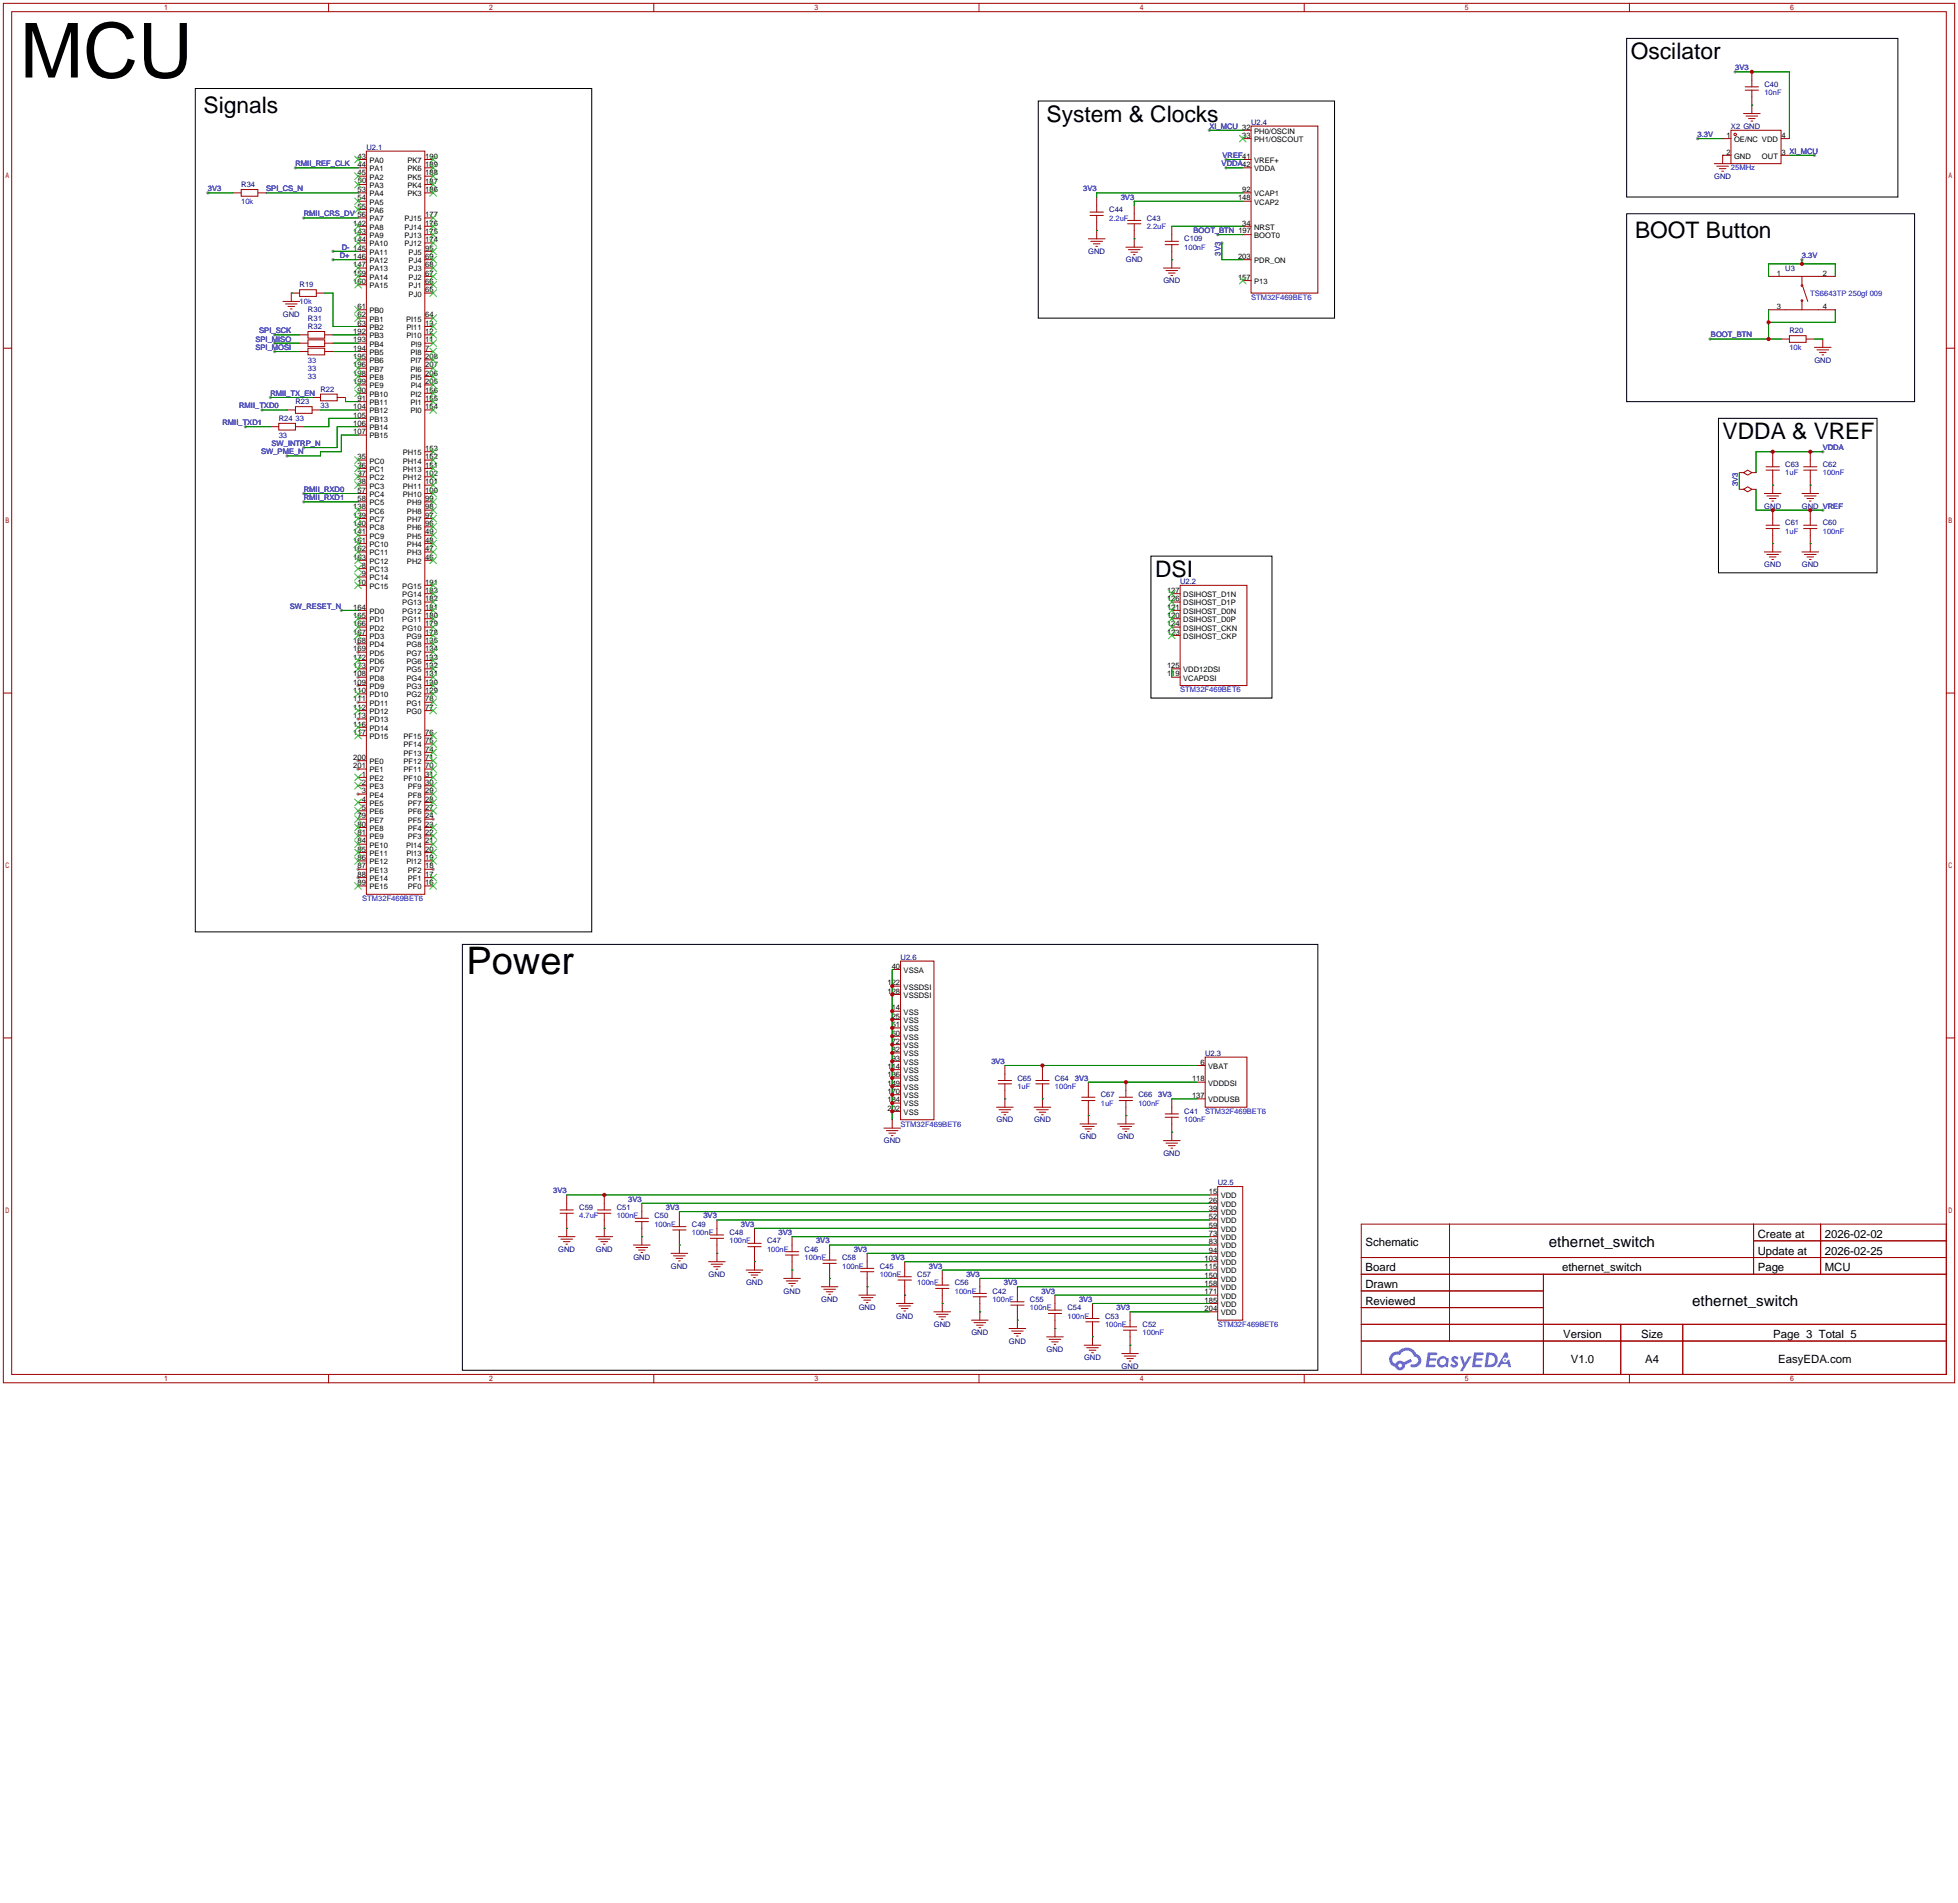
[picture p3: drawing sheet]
<svg xmlns="http://www.w3.org/2000/svg" width="596mm" height="579mm" viewBox="0 0 596 579" stroke-linecap="round" stroke-linejoin="round" font-family="sans-serif">
<defs><g id="words">
<text font-size="23.1" x="6.1" y="23.6">MCU</text>
<text font-size="11.5" x="142" y="296.4">Power</text>
<g font-size="6.9">
<text x="496.3" y="17.9">Oscilator</text>
<text x="62" y="34.4">Signals</text>
<text x="318.5" y="37">System &amp; Clocks</text>
<text x="497.6" y="72.5">BOOT Button</text>
<text x="524.3" y="133.5">VDDA &amp; VREF</text>
<text x="351.5" y="175.4">DSI</text>
</g>
<g font-size="4.6">
<text x="471.4" y="379.5">ethernet_switch</text>
<text x="515" y="397.2">ethernet_switch</text>
</g>
<g font-size="3.5">
<text x="534.9" y="376.6">Create at</text>
<text x="555.3" y="376.6">2026-02-02</text>
<text x="415.5" y="379.1">Schematic</text>
<text x="534.9" y="381.7">Update at</text>
<text x="555.3" y="381.7">2026-02-25</text>
<text x="415.5" y="386.7">Board</text>
<text x="475.4" y="386.7">ethernet_switch</text>
<text x="534.9" y="386.7">Page</text>
<text x="555.3" y="386.7">MCU</text>
<text x="415.5" y="391.8">Drawn</text>
<text x="415.5" y="396.9">Reviewed</text>
<text x="475.7" y="407.1">Version</text>
<text x="499.4" y="407.1">Size</text>
<text x="539.6" y="407.1">Page 3 Total 5</text>
<text x="478" y="414.7">V1.0</text>
<text x="500.7" y="414.7">A4</text>
<text x="541.2" y="414.7">EasyEDA.com</text>
</g>
<g font-size="2.3" fill="#00f">
<text x="528.1" y="21.4">3V3</text>
<text x="537" y="29">10nF</text>
<text x="368" y="39.2">XI_MCU 32</text>
<text x="516.6" y="41.7">3.3V</text>
<text x="89.9" y="50.6">RMII_REF_CLK</text>
<text x="371.8" y="50.6">VDDA42</text>
<text x="372" y="48.1">VREF41</text>
<text x="526.8" y="51.9">25MHz</text>
<text x="63.2" y="58.2">3V3</text>
<text x="81" y="58.2">SPI_CS_N</text>
<text x="329.6" y="58.2">3V3</text>
<text x="73.4" y="62">10k</text>
<text x="92.5" y="65.8">RMII_CRS_DV 56</text>
<text x="341.1" y="60.8">3V3</text>
<text x="337.6" y="67.1">2.2uF</text>
<text x="349" y="69.6">2.2uF</text>
<text x="363.2" y="70.9">BOOT_BTN 197</text>
<text x="104" y="76">D- 145</text>
<text x="360.4" y="76">100nF</text>
<text x="371.4" y="77.7" transform="rotate(-90 371.4 77.7)">3V3</text>
<text x="103.4" y="78.5">D+ 146</text>
<text x="548.4" y="78.5">3.3V</text>
<text x="550.9" y="90">TS6643TP 250gf 009</text>
<text x="91.2" y="92.5">10k</text>
<text x="380.7" y="91.2">STM32F469BET6</text>
<text x="78.9" y="101.4">SPI_SCK</text>
<text x="77.7" y="106.5">SPI_MOSI</text>
<text x="77.7" y="103.9">SPI_MISO</text>
<text x="520.7" y="102.7">BOOT_BTN</text>
<text x="544.6" y="106.5">10k</text>
<text x="93.7" y="110.3">33</text>
<text x="72.8" y="124.3">RMII_TXD0</text>
<text x="82.3" y="120.4">RMII_TX_EN</text>
<text x="97.5" y="124.3">33</text>
<text x="67.7" y="129.3">RMII_TXD1</text>
<text x="89.9" y="128.1">33</text>
<text x="82.7" y="135.7">SW_INTRP_N</text>
<text x="84.8" y="133.1">33</text>
<text x="554.7" y="137">VDDA</text>
<text x="79.5" y="138.2">SW_PME_N</text>
<text x="92.5" y="149.7">RMII_RXD0</text>
<text x="528.9" y="147.9" transform="rotate(-90 528.9 147.9)">3V3</text>
<text x="543.3" y="144.6">1uF</text>
<text x="554.7" y="144.6">100nF</text>
<text x="92.5" y="152.2">RMII_RXD1</text>
<text x="543.3" y="162.4">1uF</text>
<text x="554.7" y="162.4">100nF</text>
<text x="88.2" y="185.2">SW_RESET_N</text>
<text x="359.2" y="210.6">STM32F469BET6</text>
<text x="110.2" y="274.1">STM32F469BET6</text>
<text x="301.7" y="323.6">3V3</text>
<text x="327.1" y="328.7">3V3</text>
<text x="309.6" y="331.3">1uF</text>
<text x="321.1" y="331.3">100nF</text>
<text x="352.5" y="333.8">3V3</text>
<text x="335" y="336.3">1uF</text>
<text x="346.5" y="336.3">100nF</text>
<text x="360.4" y="341.4">100nF</text>
<text x="366.8" y="338.9">STM32F469BET6</text>
<text x="274.1" y="342.7">STM32F469BET6</text>
<text x="168.4" y="363">3V3</text>
<text x="191.2" y="365.6">3V3</text>
<text x="176.3" y="370.6">4.7uF</text>
<text x="187.7" y="370.6">100nF</text>
<text x="202.6" y="368.1">3V3</text>
<text x="214.1" y="370.6">3V3</text>
<text x="199.1" y="373.2">100nF</text>
<text x="210.6" y="375.7">100nF</text>
<text x="225.5" y="373.2">3V3</text>
<text x="236.9" y="375.7">3V3</text>
<text x="222" y="378.3">100nF</text>
<text x="233.4" y="380.8">100nF</text>
<text x="244.9" y="383.3">100nF</text>
<text x="248.4" y="378.3">3V3</text>
<text x="259.8" y="380.8">3V3</text>
<text x="271.2" y="383.3">3V3</text>
<text x="256.3" y="385.9">100nF</text>
<text x="267.7" y="388.4">100nF</text>
<text x="282.7" y="385.9">3V3</text>
<text x="294.1" y="388.4">3V3</text>
<text x="279.1" y="391">100nF</text>
<text x="290.6" y="393.5">100nF</text>
<text x="305.5" y="391">3V3</text>
<text x="316.9" y="393.5">3V3</text>
<text x="302" y="396">100nF</text>
<text x="313.4" y="398.6">100nF</text>
<text x="324.9" y="401.1">100nF</text>
<text x="328.4" y="396">3V3</text>
<text x="339.8" y="398.6">3V3</text>
<text x="336.3" y="403.7">100nF</text>
<text x="347.7" y="406.2">100nF</text>
<text x="370.6" y="403.7">STM32F469BET6</text>
</g>
<g font-size="2.3" fill="#000080">
<text x="537" y="26.5">C40</text>
<text x="380.7" y="37.9">U2.4</text>
<text x="526.8" y="39.2">X2 GND</text>
<text x="111.5" y="45.5">U2.1</text>
<text x="73.4" y="56.9">R34</text>
<text x="521.7" y="54.4">GND</text>
<text x="337.6" y="64.6">C44</text>
<text x="349" y="67.1">C43</text>
<text x="331.2" y="77.3">GND</text>
<text x="360.4" y="73.5">C109</text>
<text x="342.6" y="79.8">GND</text>
<text x="543.3" y="82.3">U3</text>
<text x="91.2" y="87.4">R19</text>
<text x="354.1" y="86.2">GND</text>
<text x="93.7" y="95">R30</text>
<text x="86.1" y="96.3">GND</text>
<text x="93.7" y="97.6">R31</text>
<text x="93.7" y="100.1">R32</text>
<text x="544.6" y="101.4">R20</text>
<text x="93.7" y="112.8">33</text>
<text x="552.2" y="110.3">GND</text>
<text x="93.7" y="115.4">33</text>
<text x="97.5" y="119.2">R22</text>
<text x="89.9" y="123">R23</text>
<text x="84.8" y="128.1">R24</text>
<text x="543.3" y="142">C63</text>
<text x="554.7" y="142">C62</text>
<text x="536.9" y="154.7">GND</text>
<text x="548.4" y="154.7">GND VREF</text>
<text x="543.3" y="159.8">C61</text>
<text x="554.7" y="159.8">C60</text>
<text x="536.9" y="172.5">GND</text>
<text x="548.4" y="172.5">GND</text>
<text x="359.2" y="177.6">U2.2</text>
<text x="274.1" y="291.9">U2.6</text>
<text x="366.8" y="321.1">U2.3</text>
<text x="309.6" y="328.7">C65</text>
<text x="321.1" y="328.7">C64</text>
<text x="335" y="333.8">C67</text>
<text x="346.5" y="333.8">C66</text>
<text x="303.3" y="341.4">GND</text>
<text x="314.7" y="341.4">GND</text>
<text x="360.4" y="338.9">C41</text>
<text x="269" y="347.8">GND</text>
<text x="328.7" y="346.5">GND</text>
<text x="340.1" y="346.5">GND</text>
<text x="354.1" y="351.6">GND</text>
<text x="370.6" y="360.5">U2.5</text>
<text x="176.3" y="368.1">C59</text>
<text x="187.7" y="368.1">C51</text>
<text x="199.1" y="370.6">C50</text>
<text x="210.6" y="373.2">C49</text>
<text x="222" y="375.7">C48</text>
<text x="169.9" y="380.8">GND</text>
<text x="181.3" y="380.8">GND</text>
<text x="192.8" y="383.3">GND</text>
<text x="233.4" y="378.3">C47</text>
<text x="244.9" y="380.8">C46</text>
<text x="256.3" y="383.3">C58</text>
<text x="204.2" y="385.9">GND</text>
<text x="215.6" y="388.4">GND</text>
<text x="267.7" y="385.9">C45</text>
<text x="279.1" y="388.4">C57</text>
<text x="227.1" y="391">GND</text>
<text x="238.5" y="393.5">GND</text>
<text x="290.6" y="391">C56</text>
<text x="302" y="393.5">C42</text>
<text x="249.9" y="396">GND</text>
<text x="261.3" y="398.6">GND</text>
<text x="272.8" y="401.1">GND</text>
<text x="313.4" y="396">C55</text>
<text x="324.9" y="398.6">C54</text>
<text x="336.3" y="401.1">C53</text>
<text x="284.2" y="403.7">GND</text>
<text x="295.6" y="406.2">GND</text>
<text x="347.7" y="403.7">C52</text>
<text x="307.1" y="408.7">GND</text>
<text x="318.5" y="411.3">GND</text>
<text x="329.9" y="413.8">GND</text>
<text x="341.4" y="416.4">GND</text>
</g>
<g font-size="2.3">
<text x="378.1" y="41.9">33</text>
<text x="381.7" y="40.7">PH0/OSCIN</text>
<text x="525.4" y="41.9">1</text>
<text x="542.2" y="41.9">4</text>
<text x="381.7" y="43.2">PH1/OSCOUT</text>
<text x="525.4" y="47">2</text>
<text x="527.7" y="43.2">OE/NC VDD</text>
<text x="542.2" y="47">3 XI_MCU</text>
<text x="108.8" y="53.4">45</text>
<text x="108.8" y="50.8">44</text>
<text x="108.8" y="48.3">43</text>
<text x="112.4" y="52.1">PA1</text>
<text x="112.4" y="49.6">PA0</text>
<text x="124" y="49.6">PK7</text>
<text x="124" y="52.1">PK6</text>
<text x="129.4" y="48.3">190</text>
<text x="129.4" y="50.8">189</text>
<text x="129.4" y="53.4">188</text>
<text x="381.7" y="49.6">VREF+</text>
<text x="381.7" y="52.1">VDDA</text>
<text x="527.7" y="48.3">GND</text>
<text x="536.2" y="48.3">OUT</text>
<text x="108.8" y="58.4">53</text>
<text x="108.9" y="55.7">50</text>
<text x="112.4" y="59.7">PA4</text>
<text x="112.4" y="57.2">PA3</text>
<text x="112.4" y="54.6">PA2</text>
<text x="124" y="54.6">PK5</text>
<text x="124" y="57.2">PK4</text>
<text x="124" y="59.7">PK3</text>
<text x="129.4" y="55.9">187</text>
<text x="129.4" y="58.4">186</text>
<text x="378.1" y="58.4">92</text>
<text x="381.7" y="59.7">VCAP1</text>
<text x="108.8" y="63.5">55</text>
<text x="108.8" y="61">54</text>
<text x="112.4" y="64.8">PA6</text>
<text x="112.4" y="62.3">PA5</text>
<text x="376.8" y="61">148</text>
<text x="381.7" y="62.3">VCAP2</text>
<text x="107.5" y="71.1">143</text>
<text x="107.5" y="68.6">142</text>
<text x="112.4" y="69.9">PA8</text>
<text x="112.4" y="67.3">PA7</text>
<text x="123.1" y="67.3">PJ15</text>
<text x="123.1" y="69.9">PJ14</text>
<text x="129.4" y="66.1">177</text>
<text x="129.4" y="68.6">176</text>
<text x="129.4" y="71.1">175</text>
<text x="378.1" y="68.6">34</text>
<text x="381.7" y="69.9">NRST</text>
<text x="107.5" y="73.7">144</text>
<text x="112.4" y="77.5">PA11</text>
<text x="112.4" y="75">PA10</text>
<text x="112.4" y="72.4">PA9</text>
<text x="123.1" y="72.4">PJ13</text>
<text x="123.1" y="75">PJ12</text>
<text x="124.4" y="77.5">PJ5</text>
<text x="129.4" y="73.7">174</text>
<text x="129.4" y="76.2">95</text>
<text x="381.7" y="72.4">BOOT0</text>
<text x="107.5" y="81.3">147</text>
<text x="107.5" y="83.8">159</text>
<text x="112.4" y="82.6">PA13</text>
<text x="112.4" y="80">PA12</text>
<text x="124.4" y="80">PJ4</text>
<text x="124.4" y="82.6">PJ3</text>
<text x="129.4" y="78.8">69</text>
<text x="129.4" y="81.3">68</text>
<text x="129.4" y="83.8">67</text>
<text x="376.8" y="78.8">203</text>
<text x="381.7" y="80">PDR_ON</text>
<text x="540.8" y="83.8">1</text>
<text x="554.7" y="83.8">2</text>
<text x="107.5" y="86.4">160</text>
<text x="112.4" y="87.7">PA15</text>
<text x="112.4" y="85.1">PA14</text>
<text x="124.4" y="85.1">PJ2</text>
<text x="124.4" y="87.7">PJ1</text>
<text x="129.4" y="86.4">66</text>
<text x="129.4" y="88.9">65</text>
<text x="376.8" y="85.1">157</text>
<text x="381.7" y="86.4">P13</text>
<text x="108.8" y="94">61</text>
<text x="112.4" y="95.3">PB0</text>
<text x="124.4" y="90.2">PJ0</text>
<text x="540.8" y="94">3</text>
<text x="554.7" y="94">4</text>
<text x="107.5" y="101.6">192</text>
<text x="108.8" y="99.1">63</text>
<text x="108.8" y="96.5">62</text>
<text x="112.4" y="100.4">PB2</text>
<text x="112.4" y="97.8">PB1</text>
<text x="123.6" y="97.8">PI15</text>
<text x="123.7" y="100.4">Pl11</text>
<text x="129.4" y="99.1">13</text>
<text x="129.4" y="101.6">12</text>
<text x="129.4" y="96.5">64</text>
<text x="107.5" y="106.7">194</text>
<text x="107.5" y="104.2">193</text>
<text x="112.4" y="108">PB5</text>
<text x="112.4" y="105.4">PB4</text>
<text x="112.4" y="102.9">PB3</text>
<text x="123.7" y="102.9">Pl10</text>
<text x="124.9" y="108">PI8</text>
<text x="125" y="105.4">Pl9</text>
<text x="129.4" y="104.2">11</text>
<text x="129.4" y="106.7">7</text>
<text x="107.5" y="111.8">196</text>
<text x="107.5" y="109.2">195</text>
<text x="112.4" y="113.1">PB7</text>
<text x="112.4" y="110.5">PB6</text>
<text x="124.9" y="113.1">PI6</text>
<text x="124.9" y="110.5">PI7</text>
<text x="129.4" y="111.8">207</text>
<text x="129.4" y="109.2">208</text>
<text x="107.5" y="116.9">199</text>
<text x="107.5" y="114.3">198</text>
<text x="108.8" y="119.4">90</text>
<text x="112.4" y="118.1">PE9</text>
<text x="112.4" y="115.6">PE8</text>
<text x="124.9" y="115.6">PI5</text>
<text x="125" y="118.1">Pl4</text>
<text x="129.4" y="119.4">156</text>
<text x="129.4" y="116.9">205</text>
<text x="129.4" y="114.3">206</text>
<text x="107.5" y="124.5">104</text>
<text x="108.8" y="121.9">91</text>
<text x="112.4" y="125.8">PB12</text>
<text x="112.4" y="123.2">PB11</text>
<text x="112.4" y="120.7">PB10</text>
<text x="124.9" y="120.7">PI2</text>
<text x="124.9" y="123.2">PI1</text>
<text x="124.9" y="125.8">PI0</text>
<text x="129.4" y="121.9">155</text>
<text x="129.4" y="124.5">154</text>
<text x="107.5" y="129.6">106</text>
<text x="107.5" y="127">105</text>
<text x="112.4" y="130.8">PB14</text>
<text x="112.4" y="128.3">PB13</text>
<text x="107.5" y="132.1">107</text>
<text x="112.4" y="133.4">PB15</text>
<text x="129.4" y="137.2">153</text>
<text x="108.8" y="142.3">36</text>
<text x="108.8" y="139.7">35</text>
<text x="112.4" y="143.5">PC1</text>
<text x="112.4" y="141">PC0</text>
<text x="122.6" y="138.5">PH15</text>
<text x="122.6" y="141">PH14</text>
<text x="122.6" y="143.5">PH13</text>
<text x="129.4" y="139.7">152</text>
<text x="129.4" y="142.3">151</text>
<text x="108.8" y="149.9">57</text>
<text x="108.8" y="147.3">38</text>
<text x="108.8" y="144.8">37</text>
<text x="112.4" y="148.6">PC3</text>
<text x="112.4" y="146.1">PC2</text>
<text x="122.6" y="146.1">PH12</text>
<text x="122.6" y="148.6">PH11</text>
<text x="129.4" y="144.8">102</text>
<text x="129.4" y="147.3">101</text>
<text x="129.4" y="149.9">100</text>
<text x="107.5" y="155">138</text>
<text x="108.8" y="152.4">58</text>
<text x="112.4" y="153.7">PC5</text>
<text x="112.4" y="151.2">PC4</text>
<text x="122.6" y="151.2">PH10</text>
<text x="123.9" y="153.7">PH9</text>
<text x="129.4" y="152.4">99</text>
<text x="129.4" y="155">98</text>
<text x="107.5" y="160">140</text>
<text x="107.5" y="157.5">139</text>
<text x="112.4" y="161.3">PC8</text>
<text x="112.4" y="158.8">PC7</text>
<text x="112.4" y="156.2">PC6</text>
<text x="123.9" y="156.2">PH8</text>
<text x="123.9" y="158.8">PH7</text>
<text x="123.9" y="161.3">PH6</text>
<text x="129.4" y="157.5">97</text>
<text x="129.4" y="160">96</text>
<text x="107.5" y="167.7">162</text>
<text x="107.5" y="165.1">161</text>
<text x="107.5" y="162.6">141</text>
<text x="112.4" y="166.4">PC10</text>
<text x="112.4" y="163.9">PC9</text>
<text x="123.9" y="163.9">PH5</text>
<text x="123.9" y="166.4">PH4</text>
<text x="129.4" y="162.6">49</text>
<text x="129.4" y="165.1">48</text>
<text x="129.4" y="167.7">47</text>
<text x="107.5" y="170.2">163</text>
<text x="110.1" y="172.7">8</text>
<text x="112.4" y="171.5">PC12</text>
<text x="112.4" y="168.9">PC11</text>
<text x="123.9" y="168.9">PH3</text>
<text x="123.9" y="171.5">PH2</text>
<text x="129.4" y="170.2">46</text>
<text x="108.8" y="177.8">10</text>
<text x="110.1" y="175.3">9</text>
<text x="112.4" y="179.1">PC15</text>
<text x="112.4" y="176.6">PC14</text>
<text x="112.4" y="174">PC13</text>
<text x="122.4" y="179.1">PG15</text>
<text x="129.4" y="177.8">191</text>
<text x="107.5" y="185.4">164</text>
<text x="122.4" y="181.6">PG14</text>
<text x="122.4" y="184.2">PG13</text>
<text x="129.4" y="180.4">183</text>
<text x="129.4" y="182.9">182</text>
<text x="129.4" y="185.4">181</text>
<text x="355.2" y="180.4">127</text>
<text x="355.2" y="182.9">126</text>
<text x="355.2" y="185.4">121</text>
<text x="360.1" y="181.6">DSIHOST_D1N</text>
<text x="360.1" y="184.2">DSIHOST_D1P</text>
<text x="107.5" y="190.5">166</text>
<text x="107.5" y="188">165</text>
<text x="112.4" y="191.8">PD2</text>
<text x="112.4" y="189.3">PD1</text>
<text x="112.4" y="186.7">PD0</text>
<text x="122.4" y="186.7">PG12</text>
<text x="122.4" y="189.3">PG11</text>
<text x="122.4" y="191.8">PG10</text>
<text x="129.4" y="188">180</text>
<text x="129.4" y="190.5">179</text>
<text x="355.2" y="190.5">124</text>
<text x="355.2" y="188">120</text>
<text x="360.1" y="191.8">DSIHOST_CKN</text>
<text x="360.1" y="186.7">DSIHOST_D0N</text>
<text x="360.1" y="189.3">DSIHOST_D0P</text>
<text x="107.5" y="195.6">168</text>
<text x="107.5" y="193.1">167</text>
<text x="112.4" y="196.9">PD4</text>
<text x="112.4" y="194.3">PD3</text>
<text x="123.7" y="196.9">PG8</text>
<text x="123.7" y="194.3">PG9</text>
<text x="129.4" y="195.6">135</text>
<text x="129.4" y="193.1">178</text>
<text x="355.2" y="193.1">123</text>
<text x="360.1" y="194.3">DSIHOST_CKP</text>
<text x="107.5" y="203.2">173</text>
<text x="107.5" y="200.7">172</text>
<text x="107.5" y="198.1">169</text>
<text x="112.4" y="202">PD6</text>
<text x="112.4" y="199.4">PD5</text>
<text x="123.7" y="199.4">PG7</text>
<text x="123.7" y="202">PG6</text>
<text x="129.4" y="198.1">134</text>
<text x="129.4" y="200.7">133</text>
<text x="129.4" y="203.2">132</text>
<text x="355.2" y="203.2">125</text>
<text x="107.5" y="208.3">109</text>
<text x="107.5" y="205.8">108</text>
<text x="112.4" y="204.5">PD7</text>
<text x="112.4" y="209.6">PD9</text>
<text x="112.4" y="207">PD8</text>
<text x="123.7" y="204.5">PG5</text>
<text x="123.7" y="207">PG4</text>
<text x="123.7" y="209.6">PG3</text>
<text x="129.4" y="205.8">131</text>
<text x="129.4" y="208.3">130</text>
<text x="355.2" y="205.8">119</text>
<text x="360.1" y="207">VCAPDSI</text>
<text x="360.1" y="204.5">VDD12DSI</text>
<text x="107.5" y="215.9">112</text>
<text x="107.5" y="213.4">111</text>
<text x="107.5" y="210.8">110</text>
<text x="112.4" y="214.7">PD11</text>
<text x="112.4" y="212.1">PD10</text>
<text x="123.7" y="214.7">PG1</text>
<text x="123.7" y="212.1">PG2</text>
<text x="129.4" y="213.4">78</text>
<text x="129.4" y="215.9">77</text>
<text x="129.4" y="210.8">129</text>
<text x="107.5" y="221">116</text>
<text x="107.5" y="218.5">113</text>
<text x="112.4" y="219.7">PD13</text>
<text x="112.4" y="217.2">PD12</text>
<text x="123.7" y="217.2">PG0</text>
<text x="107.5" y="223.5">117</text>
<text x="112.4" y="224.8">PD15</text>
<text x="112.4" y="222.3">PD14</text>
<text x="122.8" y="224.8">PF15</text>
<text x="122.8" y="227.4">PF14</text>
<text x="129.4" y="223.5">76</text>
<text x="129.4" y="226.1">75</text>
<text x="107.5" y="233.7">201</text>
<text x="107.5" y="231.2">200</text>
<text x="112.4" y="232.4">PE0</text>
<text x="122.8" y="229.9">PF13</text>
<text x="122.8" y="232.4">PF12</text>
<text x="129.4" y="228.6">74</text>
<text x="129.4" y="233.7">70</text>
<text x="129.4" y="231.2">71</text>
<text x="110.1" y="238.8">2</text>
<text x="110.1" y="236.2">1</text>
<text x="112.4" y="235">PE1</text>
<text x="112.4" y="237.5">PE2</text>
<text x="122.8" y="237.5">PF10</text>
<text x="122.8" y="235">PF11</text>
<text x="129.4" y="236.2">31</text>
<text x="129.4" y="238.8">30</text>
<text x="110.1" y="243.9">4</text>
<text x="110.1" y="241.3">3</text>
<text x="112.4" y="245.1">PE5</text>
<text x="112.4" y="242.6">PE4</text>
<text x="112.4" y="240.1">PE3</text>
<text x="124.1" y="240.1">PF9</text>
<text x="124.1" y="242.6">PF8</text>
<text x="124.1" y="245.1">PF7</text>
<text x="129.4" y="241.3">29</text>
<text x="129.4" y="243.9">28</text>
<text x="108.8" y="251.5">80</text>
<text x="108.8" y="248.9">79</text>
<text x="110.1" y="246.4">5</text>
<text x="112.4" y="247.7">PE6</text>
<text x="112.4" y="250.2">PE7</text>
<text x="124.1" y="247.7">PF6</text>
<text x="124.1" y="250.2">PF5</text>
<text x="129.4" y="246.4">27</text>
<text x="129.4" y="248.9">24</text>
<text x="129.4" y="251.5">23</text>
<text x="108.8" y="256.6">84</text>
<text x="108.8" y="254">81</text>
<text x="112.4" y="257.8">PE10</text>
<text x="112.4" y="255.3">PE9</text>
<text x="112.4" y="252.8">PE8</text>
<text x="123.6" y="257.8">PI14</text>
<text x="124.1" y="252.8">PF4</text>
<text x="124.1" y="255.3">PF3</text>
<text x="129.4" y="254">22</text>
<text x="129.4" y="256.6">21</text>
<text x="108.8" y="261.6">86</text>
<text x="108.8" y="259.1">85</text>
<text x="112.4" y="262.9">PE12</text>
<text x="112.4" y="260.4">PE11</text>
<text x="123.7" y="260.4">Pl13</text>
<text x="123.7" y="262.9">Pl12</text>
<text x="129.4" y="259.1">20</text>
<text x="129.4" y="261.6">19</text>
<text x="108.8" y="269.3">89</text>
<text x="108.8" y="266.7">88</text>
<text x="108.8" y="264.2">87</text>
<text x="112.4" y="268">PE14</text>
<text x="112.4" y="265.5">PE13</text>
<text x="124.1" y="265.5">PF2</text>
<text x="124.1" y="268">PF1</text>
<text x="129.4" y="264.2">18</text>
<text x="129.4" y="266.7">17</text>
<text x="129.4" y="269.3">16</text>
<text x="112.4" y="270.5">PE15</text>
<text x="124.1" y="270.5">PF0</text>
<text x="270.1" y="299.7">122</text>
<text x="271.4" y="294.7">40</text>
<text x="275" y="295.9">VSSA</text>
<text x="270.1" y="302.3">128</text>
<text x="275" y="303.6">VSSDSI</text>
<text x="275" y="301">VSSDSI</text>
<text x="271.4" y="309.9">25</text>
<text x="271.4" y="307.4">14</text>
<text x="275" y="311.2">VSS</text>
<text x="275" y="308.6">VSS</text>
<text x="271.4" y="317.5">72</text>
<text x="271.4" y="315">60</text>
<text x="271.4" y="312.4">51</text>
<text x="275" y="316.3">VSS</text>
<text x="275" y="313.7">VSS</text>
<text x="271.4" y="322.6">93</text>
<text x="271.4" y="320.1">82</text>
<text x="275" y="323.9">VSS</text>
<text x="275" y="321.3">VSS</text>
<text x="275" y="318.8">VSS</text>
<text x="365.4" y="323.9">6</text>
<text x="270.1" y="327.7">136</text>
<text x="270.1" y="325.1">114</text>
<text x="275" y="329">VSS</text>
<text x="275" y="326.4">VSS</text>
<text x="362.8" y="329">118</text>
<text x="367.7" y="325.1">VBAT</text>
<text x="270.1" y="335.3">184</text>
<text x="270.1" y="332.8">170</text>
<text x="270.1" y="330.2">149</text>
<text x="275" y="334">VSS</text>
<text x="275" y="331.5">VSS</text>
<text x="362.8" y="334">137</text>
<text x="367.7" y="335.3">VDDUSB</text>
<text x="367.7" y="330.2">VDDDSI</text>
<text x="270.1" y="337.8">202</text>
<text x="275" y="339.1">VSS</text>
<text x="275" y="336.6">VSS</text>
<text x="367.9" y="365.8">26</text>
<text x="367.9" y="363.2">15</text>
<text x="371.5" y="364.5">VDD</text>
<text x="367.9" y="370.9">52</text>
<text x="367.9" y="368.3">39</text>
<text x="371.5" y="369.6">VDD</text>
<text x="371.5" y="367.1">VDD</text>
<text x="367.9" y="375.9">73</text>
<text x="367.9" y="373.4">59</text>
<text x="371.5" y="377.2">VDD</text>
<text x="371.5" y="374.7">VDD</text>
<text x="371.5" y="372.1">VDD</text>
<text x="366.6" y="383.6">103</text>
<text x="367.9" y="381">94</text>
<text x="367.9" y="378.5">83</text>
<text x="371.5" y="382.3">VDD</text>
<text x="371.5" y="379.8">VDD</text>
<text x="366.6" y="388.6">150</text>
<text x="366.6" y="386.1">115</text>
<text x="371.5" y="389.9">VDD</text>
<text x="371.5" y="387.4">VDD</text>
<text x="371.5" y="384.8">VDD</text>
<text x="366.6" y="393.7">171</text>
<text x="366.6" y="391.2">158</text>
<text x="371.5" y="395">VDD</text>
<text x="371.5" y="392.5">VDD</text>
<text x="366.6" y="398.8">204</text>
<text x="366.6" y="396.3">185</text>
<text x="371.5" y="400.1">VDD</text>
<text x="371.5" y="397.5">VDD</text>
</g>
</g></defs>
<g fill="#999">
<circle cx="109" cy="198.4" r=".51"/>
<circle cx="109" cy="195.8" r=".51"/>
<circle cx="109" cy="218.7" r=".51"/>
<circle cx="109" cy="213.6" r=".51"/>
<circle cx="109" cy="208.5" r=".51"/>
<circle cx="109" cy="206" r=".51"/>
<circle cx="109" cy="233.9" r=".51"/>
<circle cx="109" cy="231.4" r=".51"/>
<circle cx="109" cy="241.6" r=".51"/>
<circle cx="109" cy="267" r=".51"/>
<circle cx="109" cy="264.4" r=".51"/>
<circle cx="131.8" cy="249.2" r=".51"/>
<circle cx="131.8" cy="264.4" r=".51"/>
<circle cx="92.5" cy="150.1" r=".51"/>
<circle cx="92.5" cy="152.7" r=".51"/>
<circle cx="92.5" cy="66.3" r=".51"/>
<circle cx="92.5" cy="136.1" r=".51"/>
<circle cx="87.4" cy="138.7" r=".51"/>
<circle cx="89.9" cy="51.1" r=".51"/>
<circle cx="554.7" cy="137.4" r=".51"/>
<circle cx="554.7" cy="155.2" r=".51"/>
<circle cx="82.3" cy="120.9" r=".51"/>
<circle cx="79.8" cy="124.7" r=".51"/>
<circle cx="74.7" cy="129.8" r=".51"/>
<circle cx="83.6" cy="101.9" r=".51"/>
<circle cx="83.6" cy="106.9" r=".51"/>
<circle cx="83.6" cy="104.4" r=".51"/>
<circle cx="63.2" cy="58.7" r=".51"/>
<circle cx="516.6" cy="42.2" r=".51"/>
<circle cx="528.1" cy="21.8" r=".51"/>
<circle cx="552.2" cy="47.2" r=".51"/>
<circle cx="520.4" cy="103.1" r=".51"/>
<circle cx="548.4" cy="79" r=".51"/>
<circle cx="103.9" cy="185.7" r=".51"/>
<circle cx="368" cy="39.6" r=".51"/>
<circle cx="373.1" cy="48.5" r=".51"/>
<circle cx="373.1" cy="51.1" r=".51"/>
<circle cx="370.6" cy="71.4" r=".51"/>
<circle cx="371.9" cy="73.9" r=".51"/>
<circle cx="101.3" cy="76.5" r=".51"/>
<circle cx="101.3" cy="79" r=".51"/>
</g>
<g fill="none" stroke="#a10000" stroke-width=".3">
<path d="M1 1h593.9v419.6h-593.9zM3.6 3.6h588.7v414.5h-588.7zM100 1v2.6M199 1v2.6M297.9 1v2.6M396.9 1v2.6M495.9 1v2.6M1 105.9h2.6M592.3 105.9h2.6M1 210.8h2.6M592.3 210.8h2.6M1 315.7h2.6"/>
<path d="M592.3 315.7h2.6M414.3 372.4h178v45.7h-178zM441.1 372.4v35.5M533.7 372.4v15.2M533.7 377.4h58.6M554.1 372.4v15.2M414.3 382.5h178M414.3 387.6h178M414.3 392.7h55.4M414.3 397.8h55.4M469.7 387.6v30.5M100 418.1v2.5"/>
<path d="M199 418.1v2.5M297.9 418.1v2.5M396.9 418.1v2.5M414.3 402.8h178M414.3 407.9h178M493.2 402.8v15.3M495.9 418.1v2.5M512.1 402.8v15.3"/>
</g>
<g fill="#5487ff">
<path d="M442 412.8a1.3 1.3 0 0 1 1.9 .2l-.4 .7a.43 .43 0 0 0-.4-.5 .43 .43 0 0 0-.5 .4l.2 .1a1.19 1.19 0 0 1 .8 1.8 1.19 1.19 0 0 1-1.9 .2l-.4-.3 .5-.6 .8 .4a.31 .31 0 0 0 .3-.2 .31 .31 0 0 0-.3-.4 1.12 1.12 0 0 1-.6-1.8z"/>
<path d="M444.3 412.6h.8l.7 1.9 1.2-1.9h.9l-2.7 4.5h-.9l1-1.7z"/>
<path d="M434.5 411.4h2.5l.4 .2-.2 .6h-1.9l-.1 .9h1.6l.3 .4-.4 .4h-1.7l-.1 1.2 1.8 .1 .2 .3-.2 .3-2.8 .1z"/>
<path d="M448.6 411.4h2.5l.4 .2-.1 .6h-2l-.1 .9h1.6l.3 .4-.4 .4h-1.7l-.1 1.2 1.8 .1 .2 .3-.2 .3-2.8 .1z"/>
<path d="M458 411.4h.8l.3 1.4-.6 .3a.75 .75 0 0 0-1.2 .3 .75 .75 0 0 0 .5 1.1 .75 .75 0 0 0 1-.7l.5-.3 .6 2.4h-.8l-.3-1h-1.8l-.6 1h-.9z"/>
<path d="M452.4 411.4l-.6 4.5h1.4a2.27 2.27 0 0 0 2.6-2.3 2.27 2.27 0 0 0-2.7-2.2zM453.2 412.2a1.5 1.5 0 0 1 1.8 1.5 1.5 1.5 0 0 1-1.9 1.4h-.3z"/>
<path d="M437.8 413a1.67 1.67 0 0 0-.2 2.4 1.67 1.67 0 0 0 2.3 .2l.7 .3 .3-2.5-.1-.3h-.5a1.58 1.58 0 0 0-2.5-.1zM438 414.2a1.01 1.01 0 0 1 2 0 1.01 1.01 0 0 1-2 0z"/>
<path d="M423.5 411.8a2.37 2.37 0 0 0 1.1 4 1.54 1.54 0 0 0 1.8 1 1.54 1.54 0 0 0 1.2-1.6l2.2-1.1-.5-.7-2.1 1a1.57 1.57 0 0 0-2.6 .5 1.5 1.5 0 0 1-.7-2.1 1.5 1.5 0 0 1 2.2-.5 2.27 2.27 0 0 1 2.3-1.4 2.27 2.27 0 0 1 2 1.8 1.23 1.23 0 0 1 1.1 1.5 1.23 1.23 0 0 1-1.7 .8 .47 .47 0 0 0-.6 .4 .47 .47 0 0 0 .5 .5 2.14 2.14 0 0 0 2.7-1.3 2.14 2.14 0 0 0-1.4-2.7 3.4 3.4 0 0 0-5.6-.8l-.9 .1zM425.5 415.4a.6 .6 0 0 1 1.2 0 .6 .6 0 0 1-1.2 0z"/>
<circle cx="458" cy="413.7" r=".28"/>
</g>
<g fill="none" stroke="#a10000" stroke-width=".3">
<path d="M378.2 39.6h2.5M380.7 38.4h20.4v50.8h-20.4zM526.8 39.6h15.2v10.2h-15.2zM530.6 34.5h5.1M531.1 26.4h4.1M531.1 27.4h4.1M531.4 35.3h3.5M532.1 36.1h2.1M532.9 36.8h.5M533.1 21.8v4.6M533.1 27.4v7.1M70.9 58.7h2.5"/>
<path d="M73.4 57.7h5.1v2h-5.1zM78.5 58.7h2.5M109 48.5h2.5M109 51.1h2.5M109 53.6h2.5M109 56.1h2.5M109 58.7h2.5M111.5 46h17.8v226h-17.8zM129.3 48.5h2.5M129.3 51.1h2.5M129.3 53.6h2.5M129.3 56.1h2.5"/>
<path d="M129.3 58.7h2.5M333.8 59.9v4.6M378.2 48.5h2.5M378.2 51.1h2.5M378.2 58.7h2.5M378.2 42.2h2.5M521.7 49.8h5.1M522.5 50.5h3.5M523.2 51.3h2.1M524 52.1h.5M524.3 42.2h2.5M526.8 47.2h-2.5v2.6"/>
<path d="M542 42.2h2.6M542 47.2h2.6M109 66.3h2.5M109 68.8h2.5M109 71.4h2.5M109 73.9h2.5M109 76.5h2.5M109 79h2.5M109 63.8h2.5M109 61.2h2.5M129.3 66.3h2.5M129.3 68.8h2.5"/>
<path d="M129.3 71.4h2.5M129.3 73.9h2.5M129.3 76.5h2.5M129.3 79h2.5M331.2 72.6h5.1M331.7 64.5h4.1M331.7 65.5h4.1M332 73.4h3.5M332.7 74.2h2.1M333.5 74.9h.5M333.8 65.5v7.1M342.6 75.2h5.1"/>
<path d="M343.2 67.1h4M343.2 68.1h4M343.4 75.9h3.6M344.2 76.7h2M344.9 77.5h.5M345.2 62.5v4.6M345.2 68.1v7.1M354.6 73.4h4M354.6 74.4h4M356.6 68.8v4.6M356.6 74.4v7.1M378.2 68.8h2.5"/>
<path d="M378.2 71.4h2.5M378.2 79h2.5M378.2 61.2h2.5M86.1 91.7h5.1M86.9 92.5h3.5M87.6 93.2h2.1M88.4 94h.5M91.2 88.1h5.1v2.1h-5.1zM91.2 89.2h-2.6v2.5M96.3 89.2h2.5M109 81.5h2.5M109 99.3h2.5"/>
<path d="M109 96.8h2.5M109 94.2h2.5M109 86.6h2.5M109 84.1h2.5M129.3 81.5h2.5M129.3 99.3h2.5M129.3 96.8h2.5M129.3 86.6h2.5M129.3 84.1h2.5M129.3 89.2h2.5M354.1 81.5h5.1M354.8 82.3h3.6"/>
<path d="M355.6 83.1h2M356.4 83.8h.5M378.2 85.3h2.5M538.2 94.2h20.3M538.2 84.1h20.3M548.4 84.1v2.5M548.4 91.7v2.5M548.6 87.1l1.6 4.6M91.2 101.9h2.5M91.2 104.4h2.5M91.2 106.9h2.5M93.7 100.8h5.1v2.1h-5.1z"/>
<path d="M93.7 103.4h5.1v2h-5.1zM93.7 105.9h5.1v2h-5.1zM97.5 119.9h5.1v2h-5.1zM98.8 101.9h2.5M98.8 104.4h2.5M98.8 106.9h2.5M109 119.6h2.5M109 117.1h2.5M109 114.6h2.5M109 112h2.5M109 109.5h2.5M109 101.9h2.5"/>
<path d="M109 104.4h2.5M109 106.9h2.5M129.3 119.6h2.5M129.3 117.1h2.5M129.3 114.6h2.5M129.3 112h2.5M129.3 109.5h2.5M129.3 101.9h2.5M129.3 104.4h2.5M129.3 106.9h2.5M542 103.1h2.6M544.6 102.1h5.1v2h-5.1z"/>
<path d="M549.7 103.1h2.5M552.2 105.7h5.1M553 106.4h3.5M553.7 107.2h2.1M554.5 107.9h.5M554.7 103.1v2.6M82.3 129.8h2.5M84.8 128.8h5.1v2h-5.1zM87.4 124.7h2.5M89.9 123.7h5.1v2h-5.1zM89.9 129.8h2.6M95 124.7h2.5"/>
<path d="M95 120.9h2.5M102.6 120.9h2.6M109 132.3h2.5M109 129.8h2.5M109 127.3h2.5M109 124.7h2.5M109 140h2.5M109 122.2h2.5M129.3 124.7h2.5M129.3 137.4h2.5M129.3 140h2.5M129.3 122.2h2.5"/>
<path d="M539.5 137.4v4.6M550.9 137.4v4.6M109 145h2.5M109 147.6h2.5M109 150.1h2.5M109 152.7h2.5M109 155.2h2.5M109 157.7h2.5M109 142.5h2.5M129.3 145h2.5M129.3 147.6h2.5M129.3 150.1h2.5"/>
<path d="M129.3 152.7h2.5M129.3 155.2h2.5M129.3 157.7h2.5M129.3 142.5h2.5M529.3 143.8h1.3M529.3 148.8h1.3M530.6 143.8l1.3-.8 1.2 .8-1.2 .7zM530.6 148.8l1.3-.7 1.2 .7-1.2 .8zM533.1 143.8h1.3M533.1 148.8h1.3M537 150.1h5M537.5 159.8h4"/>
<path d="M537.5 143h4M537.5 142h4M537.7 150.9h3.6M538.5 151.6h2M539.2 152.4h.6M539.5 143v7.1M539.5 155.2v4.6M548.4 150.1h5.1M548.9 159.8h4.1M548.9 143h4.1M548.9 142h4.1M549.1 150.9h3.6"/>
<path d="M549.9 151.6h2M550.7 152.4h.5M550.9 143v7.1M550.9 155.2v4.6M109 178.1h2.5M109 162.8h2.5M109 165.4h2.5M109 167.9h2.5M109 170.4h2.5M109 160.3h2.5M109 175.5h2.5M109 173h2.5"/>
<path d="M129.3 178.1h2.5M129.3 162.8h2.5M129.3 165.4h2.5M129.3 167.9h2.5M129.3 170.4h2.5M129.3 160.3h2.5M359.2 178.1h20.3v30.4h-20.3zM537 167.9h5M537.5 160.8h4M537.7 168.7h3.6M538.5 169.4h2M539.2 170.2h.6"/>
<path d="M539.5 160.8v7.1M548.4 167.9h5.1M548.9 160.8h4.1M549.1 168.7h3.6M549.9 169.4h2M550.7 170.2h.5M550.9 160.8v7.1M109 195.8h2.5M109 198.4h2.5M109 185.7h2.5M109 188.2h2.5M109 190.8h2.5"/>
<path d="M109 193.3h2.5M129.3 195.8h2.5M129.3 198.4h2.5M129.3 180.6h2.5M129.3 183.1h2.5M129.3 185.7h2.5M129.3 188.2h2.5M129.3 190.8h2.5M129.3 193.3h2.5M356.6 180.6h2.6M356.6 183.1h2.6M356.6 185.7h2.6"/>
<path d="M356.6 188.2h2.6M356.6 190.8h2.6M356.6 193.3h2.6M109 213.6h2.5M109 216.2h2.5M109 200.9h2.5M109 203.5h2.5M109 206h2.5M109 208.5h2.5M109 211.1h2.5M109 218.7h2.5M129.3 213.6h2.5"/>
<path d="M129.3 216.2h2.5M129.3 200.9h2.5M129.3 203.5h2.5M129.3 206h2.5M129.3 208.5h2.5M129.3 211.1h2.5M356.6 203.5h2.6M356.6 206h2.6M109 223.8h2.5M109 221.2h2.5M109 233.9h2.5M109 231.4h2.5"/>
<path d="M109 239h2.5M109 236.5h2.5M129.3 223.8h2.5M129.3 233.9h2.5M129.3 231.4h2.5M129.3 239h2.5M129.3 236.5h2.5M129.3 226.3h2.5M129.3 228.9h2.5M109 246.6h2.5M109 244.1h2.5M109 241.6h2.5"/>
<path d="M109 259.3h2.5M109 256.8h2.5M109 254.3h2.5M109 251.7h2.5M109 249.2h2.5M129.3 246.6h2.5M129.3 244.1h2.5M129.3 241.6h2.5M129.3 259.3h2.5M129.3 256.8h2.5M129.3 254.3h2.5M129.3 251.7h2.5"/>
<path d="M129.3 249.2h2.5M109 269.5h2.5M109 267h2.5M109 264.4h2.5M109 261.9h2.5M129.3 269.5h2.5M129.3 267h2.5M129.3 264.4h2.5M129.3 261.9h2.5M271.5 300h2.6M271.5 294.9h2.6M274.1 292.4h10.1v48.2h-10.1z"/>
<path d="M271.5 302.5h2.6M271.5 317.8h2.6M271.5 315.2h2.6M271.5 312.7h2.6M271.5 310.1h2.6M271.5 307.6h2.6M271.5 338.1h2.6M271.5 335.5h2.6M271.5 333h2.6M271.5 330.5h2.6M271.5 327.9h2.6M271.5 325.4h2.6"/>
<path d="M271.5 322.8h2.6M271.5 320.3h2.6M303.3 336.8h5.1M303.8 329.7h4M303.8 328.7h4M304 337.6h3.6M304.8 338.3h2M305.6 339.1h.5M305.8 324.1v4.6M305.8 329.7v7.1M314.7 336.8h5.1M315.2 329.7h4.1"/>
<path d="M315.2 328.7h4.1M315.5 337.6h3.5M316.2 338.3h2.1M317 339.1h.5M317.2 324.1v4.6M317.2 329.7v7.1M329.2 334.8h4M329.2 333.8h4M331.2 329.2v4.6M331.2 334.8v7.1M340.6 334.8h4.1M340.6 333.8h4.1"/>
<path d="M342.6 329.2v4.6M342.6 334.8v7.1M354.6 338.8h4M354.6 339.9h4M356.6 334.3v4.5M356.6 339.9v7.1M364.2 334.3h2.6M364.2 329.2h2.6M364.2 324.1h2.6M366.8 321.6h12.7v15.2h-12.7zM269 343.2h5.1M269.7 343.9h3.6"/>
<path d="M270.5 344.7h2M271.3 345.4h.5M271.5 340.6v2.6M328.7 341.9h5.1M329.4 342.6h3.6M330.2 343.4h2M331 344.2h.5M340.1 341.9h5.1M340.9 342.6h3.5M341.6 343.4h2.1M342.4 344.2h.5M354.1 347h5.1"/>
<path d="M354.8 347.7h3.6M355.6 348.5h2M356.4 349.2h.5M169.9 376.2h5.1M170.4 368h4.1M170.4 369.1h4.1M170.7 376.9h3.5M171.4 377.7h2.1M172.2 378.5h.5M172.5 363.5v4.5M172.5 369.1v7.1M181.4 376.2h5"/>
<path d="M181.9 368h4M181.9 369.1h4M182.1 376.9h3.6M182.9 377.7h2M183.6 378.5h.5M183.9 363.5v4.5M183.9 369.1v7.1M192.8 378.7h5.1M193.3 370.6h4.1M193.3 371.6h4.1M193.5 379.5h3.6M195.3 366v4.6"/>
<path d="M195.3 371.6v7.1M204.7 373.1h4.1M204.7 374.1h4.1M206.8 368.6v4.5M206.8 374.1v7.2M216.2 375.7h4M216.2 376.7h4M218.2 371.1v4.6M218.2 376.7v7.1M227.6 378.2h4M227.6 379.2h4M229.6 373.6v4.6"/>
<path d="M229.6 379.2v7.1M241 376.2v4.5M252.5 378.7v4.6M368 378.7h2.6M368 376.2h2.6M368 373.6h2.6M368 371.1h2.6M368 368.6h2.6M368 366h2.6M368 363.5h2.6M370.6 360.9h7.6v40.7h-7.6zM194.3 380.2h2"/>
<path d="M195.1 381h.5M204.2 381.3h5.1M205 382h3.5M205.7 382.8h2.1M206.5 383.5h.5M215.6 383.8h5.1M216.4 384.6h3.6M217.2 385.3h2M217.9 386.1h.5M227.1 386.3h5.1M227.8 387.1h3.6M228.6 387.9h2"/>
<path d="M229.4 388.6h.5M238.5 388.9h5.1M239 380.7h4.1M239 381.8h4.1M239.3 389.6h3.5M240 390.4h2.1M240.8 391.2h.5M241 381.8v7.1M249.9 391.4h5.1M250.4 383.3h4.1M250.4 384.3h4.1M250.7 392.2h3.6"/>
<path d="M251.5 392.9h2M252.2 393.7h.5M252.5 384.3v7.1M261.4 394h5M261.9 385.8h4M261.9 386.8h4M262.1 394.7h3.6M262.9 395.5h2M263.7 396.2h.5M263.9 381.3v4.5M263.9 386.8v7.2M272.8 396.5h5.1"/>
<path d="M273.3 388.4h4.1M273.3 389.4h4.1M273.6 397.3h3.5M274.3 398h2.1M275.1 398.8h.5M275.3 383.8v4.6M275.3 389.4v7.1M284.2 399h5.1M284.7 390.9h4.1M284.7 391.9h4.1M285 399.8h3.5M286.8 386.3v4.6"/>
<path d="M286.8 391.9v7.1M296.2 393.4h4M296.2 394.5h4M298.2 388.9v4.5M298.2 394.5v7.1M307.6 396h4.1M307.6 397h4.1M309.6 391.4v4.6M309.6 397v7.1M319 398.5h4.1M319 399.5h4.1M321.1 394v4.5"/>
<path d="M321.1 399.5v7.2M332.5 396.5v4.6M343.9 399v4.6M368 399h2.6M368 396.5h2.6M368 394h2.6M368 391.4h2.6M368 388.9h2.6M368 386.3h2.6M368 383.8h2.6M368 381.3h2.6M285.8 400.6h2"/>
<path d="M286.5 401.3h.5M295.7 401.6h5M296.4 402.3h3.6M297.2 403.1h2M297.9 403.9h.5M307.1 404.1h5.1M307.8 404.9h3.6M308.6 405.6h2M309.4 406.4h.5M318.5 406.7h5.1M319.3 407.4h3.5M320 408.2h2.1"/>
<path d="M320.8 408.9h.5M329.9 409.2h5.1M330.5 401.1h4M330.5 402.1h4M330.7 410h3.6M331.5 410.7h2M332.2 411.5h.5M332.5 402.1v7.1M341.4 411.7h5.1M341.9 403.6h4M341.9 404.6h4M342.1 412.5h3.6"/>
<path d="M342.9 413.3h2M343.7 414h.5M343.9 404.6v7.1"/>
<circle cx="528.1" cy="40.9" r=".38"/>
<circle cx="548.4" cy="91.4" r=".25"/>
<circle cx="548.4" cy="86.9" r=".25"/>
</g>
<g fill="none" stroke="#3c3" stroke-width=".3">
<path d="M107.9 55.1l2.1 2M107.9 52.6l2.1 2M107.9 47.5l2.1 2M110 55.1l-2.1 2M110 52.6l-2.1 2M110 47.5l-2.1 2M130.8 47.5l2 2M130.8 50l2 2.1M130.8 52.6l2 2M130.8 55.1l2 2M130.8 57.7l2 2M132.8 47.5l-2 2"/>
<path d="M132.8 50l-2 2.1M132.8 52.6l-2 2M132.8 55.1l-2 2M132.8 57.7l-2 2M377.2 41.1l2 2.1M379.2 41.1l-2 2.1M107.9 72.9l2.1 2M107.9 70.4l2.1 2M107.9 67.8l2.1 2.1M107.9 62.7l2.1 2.1M107.9 60.2l2.1 2M110 70.4l-2.1 2"/>
<path d="M110 72.9l-2.1 2M110 67.8l-2.1 2.1M110 62.7l-2.1 2.1M110 60.2l-2.1 2M130.8 65.3l2 2M130.8 67.8l2 2.1M130.8 70.4l2 2M130.8 72.9l2 2M130.8 75.4l2 2.1M130.8 78l2 2M132.8 65.3l-2 2M132.8 67.8l-2 2.1"/>
<path d="M132.8 70.4l-2 2M132.8 72.9l-2 2M132.8 75.4l-2 2.1M132.8 78l-2 2M107.9 80.5l2.1 2.1M107.9 95.8l2.1 2M107.9 93.2l2.1 2M107.9 85.6l2.1 2M107.9 83.1l2.1 2M110 80.5l-2.1 2.1M110 93.2l-2.1 2M110 95.8l-2.1 2"/>
<path d="M110 85.6l-2.1 2M110 83.1l-2.1 2M130.8 95.8l2 2M130.8 98.3l2 2M130.8 80.5l2 2.1M130.8 83.1l2 2M130.8 85.6l2 2M130.8 88.1l2 2.1M132.8 98.3l-2 2M132.8 95.8l-2 2M132.8 80.5l-2 2.1M132.8 83.1l-2 2"/>
<path d="M132.8 85.6l-2 2M132.8 88.1l-2 2.1M377.2 84.3l2 2.1M379.2 84.3l-2 2.1M107.9 113.5l2.1 2.1M107.9 116.1l2.1 2M107.9 111l2.1 2M107.9 108.5l2.1 2M107.9 118.6l2.1 2.1M110 118.6l-2.1 2.1M110 108.5l-2.1 2M110 111l-2.1 2"/>
<path d="M110 116.1l-2.1 2M110 113.5l-2.1 2.1M130.8 103.4l2 2M130.8 116.1l2 2M130.8 108.5l2 2M130.8 118.6l2 2.1M130.8 113.5l2 2.1M130.8 111l2 2M130.8 100.8l2 2.1M130.8 105.9l2 2M132.8 118.6l-2 2.1M132.8 116.1l-2 2"/>
<path d="M132.8 113.5l-2 2.1M132.8 111l-2 2M132.8 108.5l-2 2M132.8 100.8l-2 2.1M132.8 103.4l-2 2M132.8 105.9l-2 2M107.9 138.9l2.1 2.1M110 138.9l-2.1 2.1M130.8 136.4l2 2M130.8 138.9l2 2.1M130.8 121.2l2 2M130.8 123.7l2 2"/>
<path d="M132.8 136.4l-2 2M132.8 138.9l-2 2.1M132.8 121.2l-2 2M132.8 123.7l-2 2M107.9 156.7l2.1 2.1M107.9 141.5l2.1 2M107.9 144l2.1 2.1M107.9 159.3l2.1 2M107.9 154.2l2.1 2M107.9 146.6l2.1 2M110 159.3l-2.1 2M110 141.5l-2.1 2"/>
<path d="M110 144l-2.1 2.1M110 146.6l-2.1 2M110 156.7l-2.1 2.1M110 154.2l-2.1 2M130.8 144l2 2.1M130.8 146.6l2 2M130.8 149.1l2 2M130.8 151.6l2 2.1M130.8 154.2l2 2M130.8 156.7l2 2.1M130.8 159.3l2 2M130.8 141.5l2 2"/>
<path d="M132.8 144l-2 2.1M132.8 146.6l-2 2M132.8 149.1l-2 2M132.8 151.6l-2 2.1M132.8 154.2l-2 2M132.8 156.7l-2 2.1M132.8 159.3l-2 2M132.8 141.5l-2 2M107.9 172l2.1 2M107.9 177l2.1 2.1M107.9 164.3l2.1 2.1M107.9 169.4l2.1 2"/>
<path d="M107.9 166.9l2.1 2M107.9 161.8l2.1 2M107.9 174.5l2.1 2M110 166.9l-2.1 2M110 169.4l-2.1 2M110 172l-2.1 2M110 174.5l-2.1 2M110 177l-2.1 2.1M110 161.8l-2.1 2M110 164.3l-2.1 2.1M130.8 179.6l2 2M130.8 177l2 2.1"/>
<path d="M130.8 161.8l2 2M130.8 164.3l2 2.1M130.8 166.9l2 2M130.8 169.4l2 2M132.8 179.6l-2 2M132.8 177l-2 2.1M132.8 161.8l-2 2M132.8 164.3l-2 2.1M132.8 166.9l-2 2M132.8 169.4l-2 2M355.6 179.6l2 2M357.6 179.6l-2 2"/>
<path d="M107.9 192.3l2.1 2M107.9 199.9l2.1 2M107.9 189.7l2.1 2.1M107.9 187.2l2.1 2M110 199.9l-2.1 2M110 187.2l-2.1 2M110 189.7l-2.1 2.1M110 192.3l-2.1 2M130.8 194.8l2 2.1M130.8 197.4l2 2M130.8 199.9l2 2M130.8 182.1l2 2"/>
<path d="M130.8 184.7l2 2M130.8 187.2l2 2M130.8 189.7l2 2.1M130.8 192.3l2 2M132.8 194.8l-2 2.1M132.8 197.4l-2 2M132.8 199.9l-2 2M132.8 182.1l-2 2M132.8 184.7l-2 2M132.8 187.2l-2 2M132.8 189.7l-2 2.1M132.8 192.3l-2 2"/>
<path d="M355.6 182.1l2 2M355.6 189.7l2 2.1M355.6 192.3l2 2M355.6 184.7l2 2M355.6 187.2l2 2M357.6 182.1l-2 2M357.6 189.7l-2 2.1M357.6 192.3l-2 2M357.6 184.7l-2 2M357.6 187.2l-2 2M107.9 202.4l2.1 2.1M107.9 215.1l2.1 2.1"/>
<path d="M107.9 210.1l2.1 2M110 202.4l-2.1 2.1M110 210.1l-2.1 2M110 215.1l-2.1 2.1M130.8 212.6l2 2M130.8 215.1l2 2.1M130.8 202.4l2 2.1M130.8 205l2 2M130.8 207.5l2 2.1M130.8 210.1l2 2M132.8 212.6l-2 2M132.8 215.1l-2 2.1"/>
<path d="M132.8 202.4l-2 2.1M132.8 205l-2 2M132.8 207.5l-2 2.1M132.8 210.1l-2 2M107.9 222.8l2.1 2M107.9 220.2l2.1 2M107.9 238l2.1 2M107.9 235.5l2.1 2M110 235.5l-2.1 2M110 238l-2.1 2M110 220.2l-2.1 2M110 222.8l-2.1 2"/>
<path d="M130.8 222.8l2 2M130.8 235.5l2 2M130.8 238l2 2M130.8 225.3l2 2M130.8 227.8l2 2.1M130.8 232.9l2 2M130.8 230.4l2 2M132.8 222.8l-2 2M132.8 238l-2 2M132.8 235.5l-2 2M132.8 232.9l-2 2M132.8 227.8l-2 2.1"/>
<path d="M132.8 225.3l-2 2M132.8 230.4l-2 2M107.9 245.6l2.1 2M107.9 243.1l2.1 2M107.9 258.3l2.1 2M107.9 255.8l2.1 2M107.9 253.2l2.1 2.1M107.9 250.7l2.1 2M107.9 248.2l2.1 2M110 245.6l-2.1 2M110 243.1l-2.1 2M110 258.3l-2.1 2"/>
<path d="M110 255.8l-2.1 2M110 253.2l-2.1 2.1M110 250.7l-2.1 2M110 248.2l-2.1 2M130.8 243.1l2 2M130.8 258.3l2 2M130.8 240.5l2 2.1M130.8 245.6l2 2M130.8 250.7l2 2M130.8 253.2l2 2.1M130.8 255.8l2 2M132.8 245.6l-2 2"/>
<path d="M132.8 240.5l-2 2.1M132.8 243.1l-2 2M132.8 250.7l-2 2M132.8 253.2l-2 2.1M132.8 255.8l-2 2M132.8 258.3l-2 2M107.9 268.5l2.1 2M107.9 260.9l2.1 2M110 268.5l-2.1 2M110 260.9l-2.1 2M130.8 260.9l2 2M130.8 265.9l2 2.1"/>
<path d="M130.8 268.5l2 2M132.8 260.9l-2 2M132.8 265.9l-2 2.1M132.8 268.5l-2 2"/>
</g>
<g fill="none" stroke="#008700" stroke-width=".3">
<path d="M368 39.6h10.2M528.1 21.8h16.5v20.4M533.1 32h.1M63.2 58.7h7.7M81 58.7h28M89.9 51.1h19.1M373.1 51.1h5.1M373.1 48.5h5.1M378.2 58.7h-44.4v1.2M516.6 42.2h7.7M524.3 47.2h.1M544.6 47.2h7.6"/>
<path d="M92.5 66.3h16.5M101.3 79h7.7M101.3 76.5h7.7M333.8 70.1h.1M345.2 72.6h.1M356.6 79h.1M356.6 68.8h21.6M370.6 71.4h7.6M371.9 73.9v5.1h6.3M378.2 61.2h-33v1.3M548.4 79v1.3M88.6 89.2h.1"/>
<path d="M98.8 89.2h2.5v10.1h7.7M538.2 84.1v-3.8h20.3v3.8M538.2 94.2v8.9M558.5 94.2v3.8h-20.3M83.6 104.4h7.6M83.6 106.9h7.6M83.6 101.9h7.6M101.3 104.4h7.7M101.3 106.9h7.7M101.3 101.9h7.7M520.4 103.1h21.6M552.2 103.1h2.5"/>
<path d="M74.7 129.8h7.6M79.8 124.7h7.6M82.3 120.9h12.7M97.5 124.7h11.5M105.2 120.9v1.3h3.8M109 127.3h-8.9v2.5h-7.6M109 129.8h-6.4v6.3h-10.1M109 132.3h-5.1v5.1h-6.4v1.3h-10.1M554.7 137.4h-20.3v6.4M92.5 150.1h16.5M92.5 152.7h16.5M529.3 143.8v5"/>
<path d="M534.4 148.8v6.4h20.3M539.5 147.6h.1M550.9 147.6h.1M539.5 165.4h.1M550.9 165.4h.1M103.9 185.7h5.1M356.6 203.5v2.5M271.5 294.9v45.7M305.8 334.3h.1M305.8 324.1h58.4M317.2 334.3h.1M331.2 339.3h.1"/>
<path d="M331.2 329.2h33M342.6 339.3h.1M356.6 334.3h7.6M356.6 344.4h.1M172.5 373.6h.1M172.5 363.5h195.5M183.9 373.6h.1M195.3 376.2h.1M195.3 366h172.7M206.8 378.7h.1M206.8 368.6h161.2M218.2 371.1h149.8"/>
<path d="M229.6 373.6h138.4M241 376.2h127M252.5 378.7h115.5M218.2 381.3h.1M229.6 383.8h.1M241 386.3h.1M252.5 388.9h.1M263.9 391.4h.1M263.9 381.3h104.1M275.3 394h.1M275.3 383.8h92.7M286.8 396.5h.1"/>
<path d="M286.8 386.3h81.2M298.2 399h.1M298.2 388.9h69.8M309.6 391.4h58.4M321.1 394h46.9M332.5 396.5h35.5M343.9 399h24.1M309.6 401.6h.1M321.1 404.1h.1M332.5 406.7h.1M343.9 409.2h.1"/>
</g>
<path d="M495 11.7h82.6v48.2h-82.6zM59.4 26.9h120.7v256.6h-120.7zM316 30.7h90.1v66.1h-90.1zM495 65h87.7v57.2h-87.7zM523 127.3h48.2v46.9h-48.2zM350.3 169.2h36.8v43.1h-36.8zM140.7 287.3h260.4v129.5h-260.4z" fill="none" stroke="#000" stroke-width=".3"/>
<g fill="#c00">
<circle cx="550.9" cy="137.4" r=".63"/>
<circle cx="539.5" cy="137.4" r=".63"/>
<circle cx="550.9" cy="155.2" r=".63"/>
<circle cx="539.5" cy="155.2" r=".63"/>
<circle cx="533.1" cy="21.8" r=".63"/>
<circle cx="538.2" cy="103.1" r=".63"/>
<circle cx="538.2" cy="98" r=".63"/>
<circle cx="548.4" cy="80.3" r=".63"/>
<circle cx="183.9" cy="363.5" r=".63"/>
<circle cx="317.2" cy="324.1" r=".63"/>
<circle cx="342.6" cy="329.2" r=".63"/>
<circle cx="271.5" cy="335.5" r=".63"/>
<circle cx="271.5" cy="338.1" r=".63"/>
<circle cx="271.5" cy="333" r=".63"/>
<circle cx="271.5" cy="330.5" r=".63"/>
<circle cx="271.5" cy="327.9" r=".63"/>
<circle cx="271.5" cy="325.4" r=".63"/>
<circle cx="271.5" cy="322.8" r=".63"/>
<circle cx="271.5" cy="320.3" r=".63"/>
<circle cx="271.5" cy="317.8" r=".63"/>
<circle cx="271.5" cy="315.2" r=".63"/>
<circle cx="271.5" cy="312.7" r=".63"/>
<circle cx="271.5" cy="310.1" r=".63"/>
<circle cx="271.5" cy="307.6" r=".63"/>
<circle cx="271.5" cy="302.5" r=".63"/>
<circle cx="271.5" cy="300" r=".63"/>
</g>
<use href="#words"/>
</svg>
